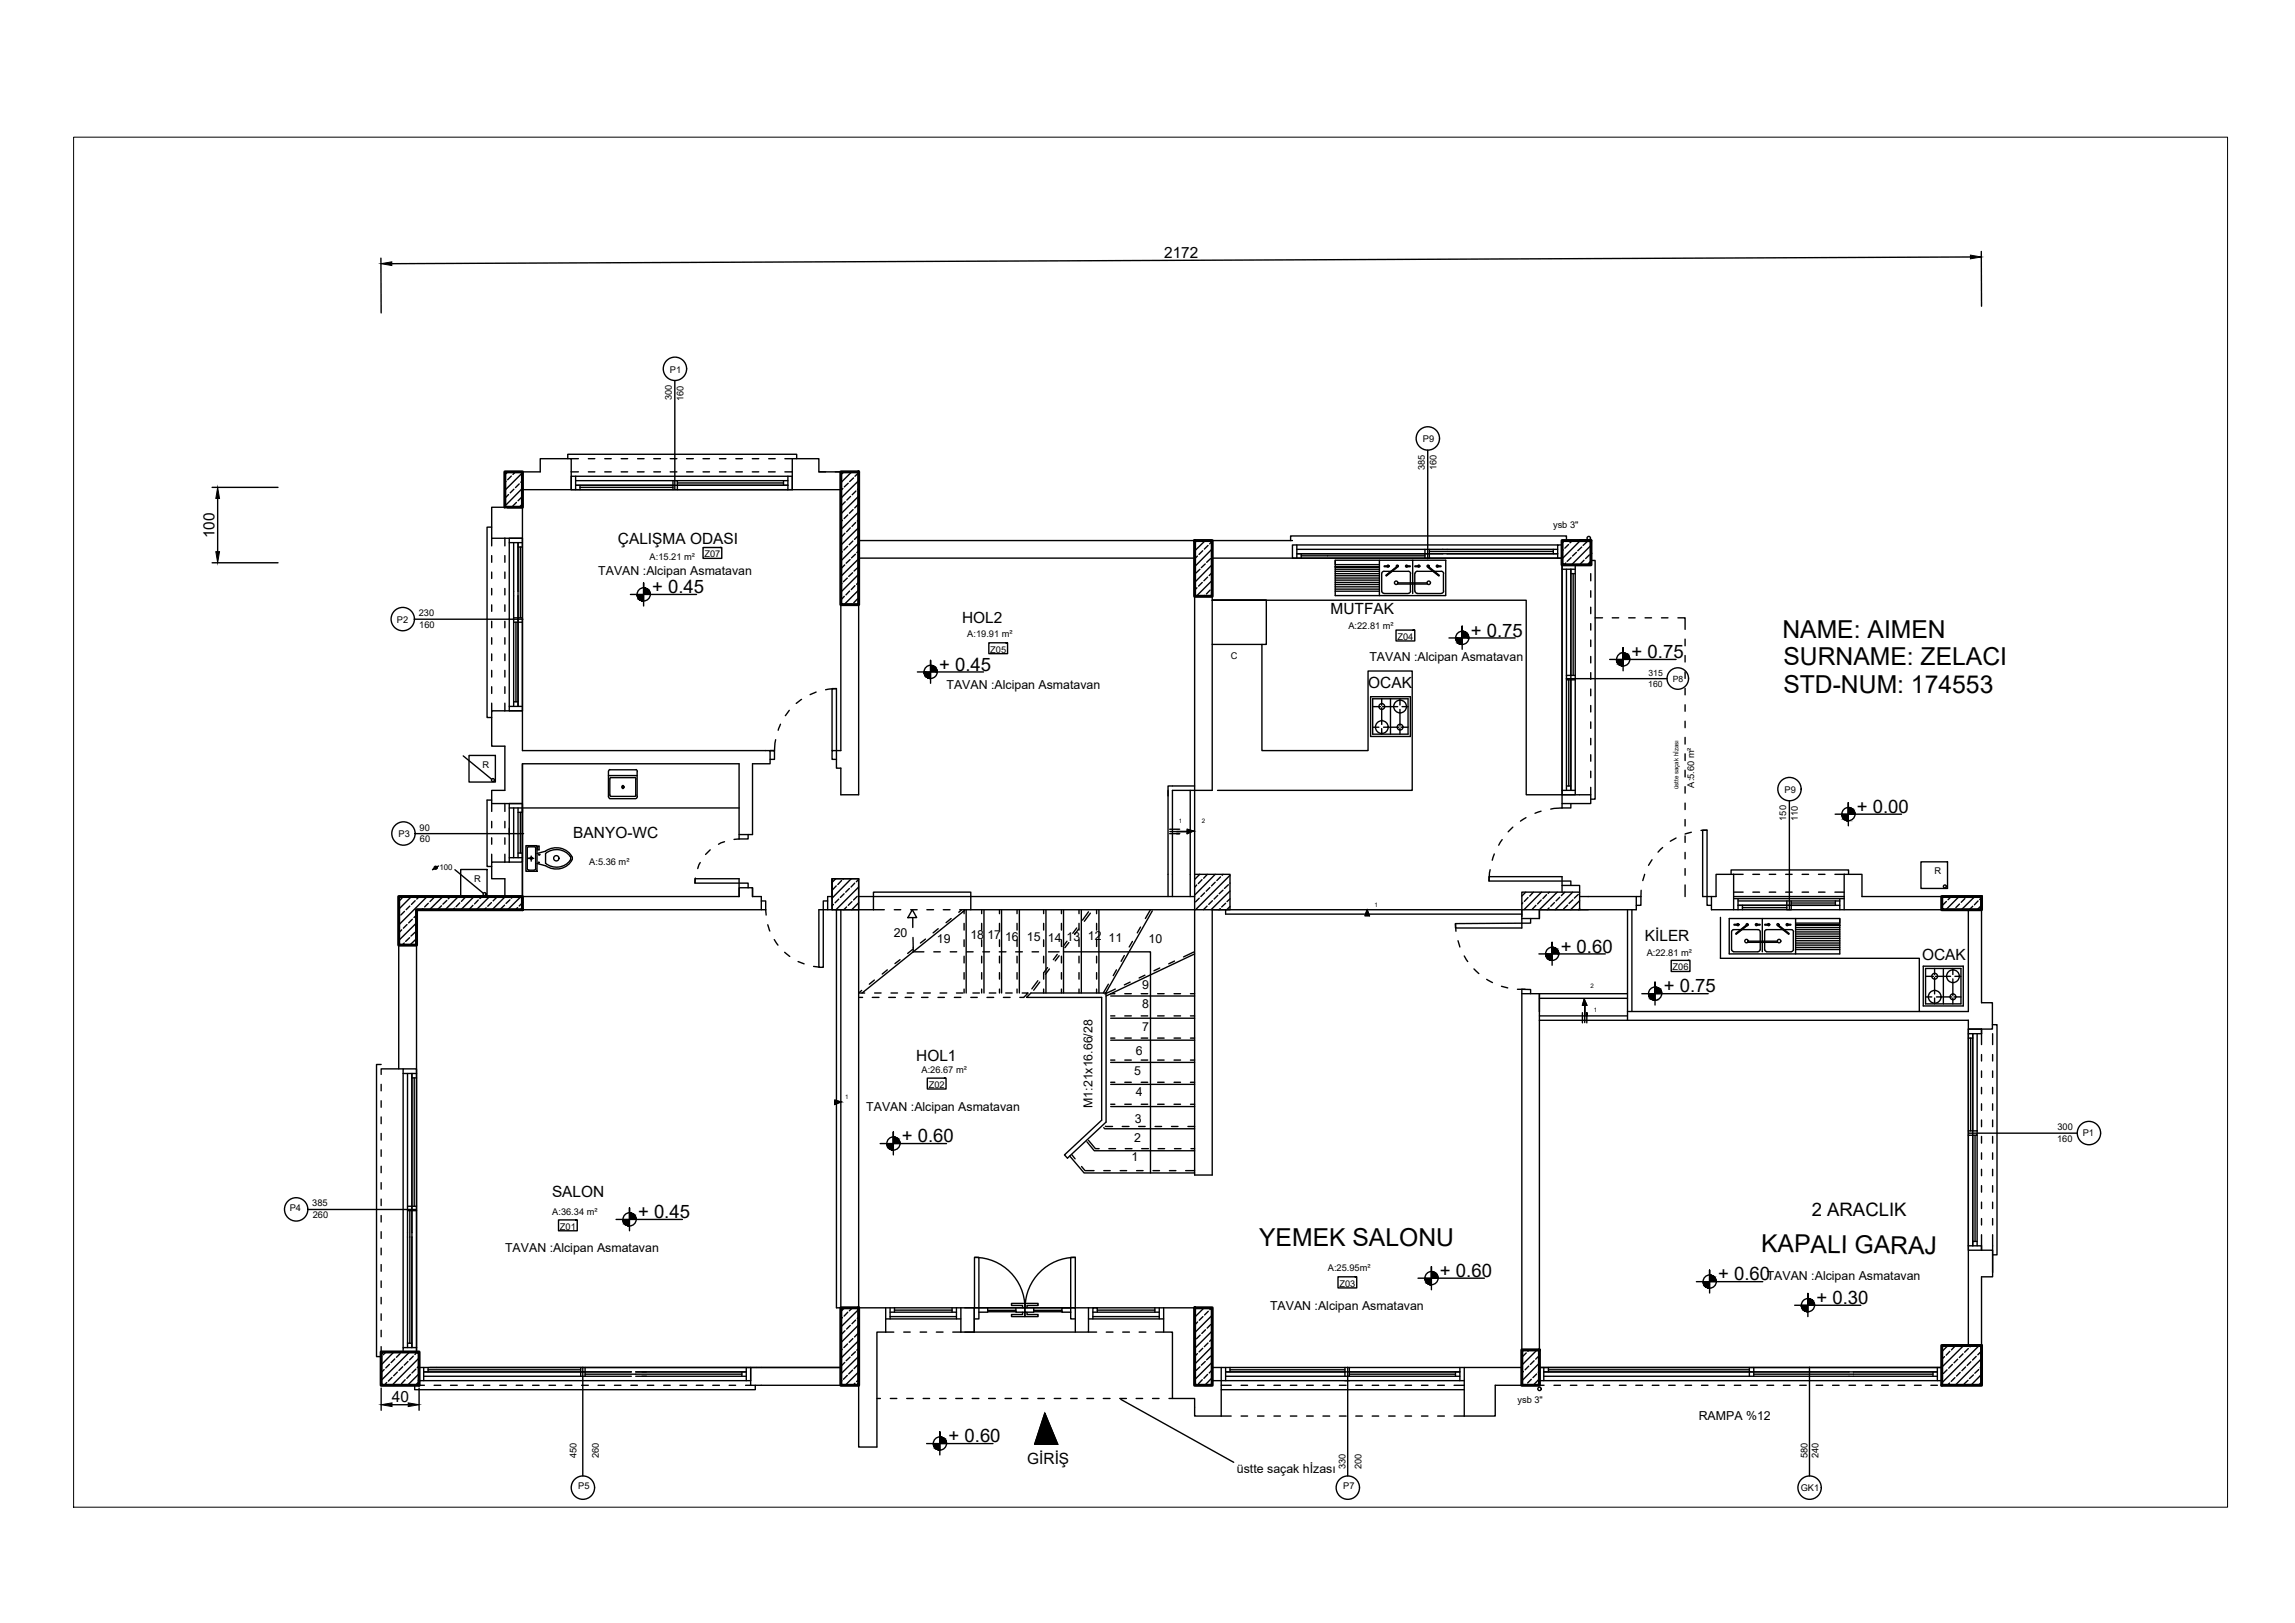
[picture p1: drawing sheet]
<svg xmlns="http://www.w3.org/2000/svg" width="420mm" height="297mm" viewBox="0 0 420 297" stroke-linecap="round" stroke-linejoin="round" font-family="sans-serif">
<defs><g id="words">
<g font-size="4.5">
<text x="326.3" y="116.8">NAME: AIMEN</text>
<text x="326.5" y="121.7">SURNAME: ZELACI</text>
<text x="326.5" y="126.9">STD-NUM: 174553</text>
<text x="230.5" y="228">YEMEK SALONU</text>
<text x="322.4" y="229.2" transform="rotate(1 322.4 229.2)">KAPALI GARAJ</text>
</g>
<g font-size="3.4">
<text x="119.4" y="108.5">+ 0.45</text>
<text x="269.3" y="116.5">+ 0.75</text>
<text x="171.9" y="122.7">+ 0.45</text>
<text x="298.7" y="120.4">+ 0.75</text>
<text x="340" y="148.8">+ 0.00</text>
<text x="285.7" y="174.3">+ 0.60</text>
<text x="304.6" y="181.6">+ 0.75</text>
<text x="165.1" y="209">+ 0.60</text>
<text x="116.8" y="222.9">+ 0.45</text>
<text x="331.7" y="222.5">2 ARACLIK</text>
<text x="263.6" y="233.7">+ 0.60</text>
<text x="314.6" y="234.3">+ 0.60</text>
<text x="332.5" y="238.6">+ 0.30</text>
<text x="173.7" y="263.9">+ 0.60</text>
</g>
<g font-size="2.8">
<text x="213.1" y="47.2">2172</text>
<text x="39.3" y="98.6" transform="rotate(-90 39.3 98.6)">100</text>
<text x="113.1" y="99.5">ÇALIŞMA ODASI</text>
<text x="243.6" y="112.4">MUTFAK</text>
<text x="176.1" y="114.1">HOL2</text>
<text x="250.5" y="125.9">OCAK</text>
<text x="105" y="153.3">BANYO-WC</text>
<text x="301.1" y="172.3">KİLER</text>
<text x="351.9" y="175.8">OCAK</text>
<text x="167.7" y="194.1">HOL1</text>
<text x="101.1" y="219.1">SALON</text>
<text x="71.7" y="256.6">40</text>
<text x="188.1" y="268">GİRİŞ</text>
</g>
<g font-size="2.3">
<text x="109.5" y="105.3">TAVAN :Alcipan Asmatavan</text>
<text x="250.7" y="120.9">TAVAN :Alcipan Asmatavan</text>
<text x="173.3" y="126.1">TAVAN :Alcipan Asmatavan</text>
<text x="163.6" y="171.4">20</text>
<text x="171.5" y="172.5">19</text>
<text x="177.6" y="171.8">18</text>
<text x="180.8" y="171.9">17</text>
<text x="184" y="172.2">16</text>
<text x="188" y="172.2">15</text>
<text x="191.8" y="172.3">14</text>
<text x="195.3" y="172.2">13</text>
<text x="199.2" y="172.1">12</text>
<text x="203" y="172.4">11</text>
<text x="210.3" y="172.6">10</text>
<text x="209.1" y="184.5">8</text>
<text x="209.1" y="181.1">9</text>
<text x="209.1" y="188.7">7</text>
<text x="207.7" y="196.7">5</text>
<text x="207.9" y="193">6</text>
<text x="158.6" y="203.4">TAVAN :Alcipan Asmatavan</text>
<text x="200" y="202.8" transform="rotate(-90 200 202.8)">M1:21x16.66/28</text>
<text x="207.9" y="200.6">4</text>
<text x="207.7" y="209">2</text>
<text x="207.8" y="205.6">3</text>
<text x="207.2" y="212.5">1</text>
<text x="92.5" y="229.2">TAVAN :Alcipan Asmatavan</text>
<text x="232.5" y="239.8">TAVAN :Alcipan Asmatavan</text>
<text x="323.4" y="234.3">TAVAN :Alcipan Asmatavan</text>
<text x="311" y="259.9">RAMPA %12</text>
<text x="226.5" y="269.6">üstte saçak hİzası</text>
</g>
<g font-size="1.7">
<text x="122.7" y="68.3">P1</text>
<text x="123" y="73.3" transform="rotate(-90 123 73.3)">300</text>
<text x="125.2" y="73.4" transform="rotate(-90 125.2 73.4)">160</text>
<text x="260.5" y="80.9">P9</text>
<text x="260.8" y="86" transform="rotate(-90 260.8 86)">385</text>
<text x="263" y="86.1" transform="rotate(-90 263 86.1)">160</text>
<text x="129" y="102">Z07</text>
<text x="284.3" y="96.6">ysb 3&quot;</text>
<text x="118.9" y="102.5">A:15.21 m²</text>
<text x="72.7" y="114">P2</text>
<text x="76.7" y="112.7">230</text>
<text x="76.8" y="114.9">160</text>
<text x="177.1" y="116.5">A:19.91 m²</text>
<text x="181.3" y="119.4">Z05</text>
<text x="246.9" y="115.1">A:22.81 m²</text>
<text x="255.8" y="117.1">Z04</text>
<text x="225.3" y="120.7">C</text>
<text x="88.3" y="140.5">R</text>
<text x="310.1" y="144.1" transform="rotate(-90 310.1 144.1)">A:5.60 m²</text>
<text x="326.7" y="145.1">P9</text>
<text x="73" y="153.1">P3</text>
<text x="76.8" y="152">90</text>
<text x="76.9" y="154.2">60</text>
<text x="327" y="150.2" transform="rotate(-90 327 150.2)">150</text>
<text x="329.2" y="150.2" transform="rotate(-90 329.2 150.2)">110</text>
<text x="86.8" y="161.4">R</text>
<text x="107.9" y="158.3">A:5.36 m²</text>
<text x="354.1" y="160">R</text>
<text x="301.5" y="174.9">A:22.81 m²</text>
<text x="306.2" y="177.5">Z06</text>
<text x="168.7" y="196.3">A:26.67 m²</text>
<text x="170" y="199.1">Z02</text>
<text x="376.6" y="209">160</text>
<text x="376.7" y="206.8">300</text>
<text x="381.3" y="208">P1</text>
<text x="53.1" y="221.6">P4</text>
<text x="57.2" y="220.8">385</text>
<text x="57.2" y="223">260</text>
<text x="101.1" y="222.4">A:36.34 m²</text>
<text x="102.5" y="225">Z01</text>
<text x="243.1" y="232.6">A:25.95m²</text>
<text x="245.2" y="235.5">Z03</text>
<text x="277.8" y="256.8">ysb 3&quot;</text>
<text x="105.6" y="266.9" transform="rotate(-90 105.6 266.9)">450</text>
<text x="109.7" y="266.9" transform="rotate(-90 109.7 266.9)">260</text>
<text x="246.4" y="268.9" transform="rotate(-90 246.4 268.9)">330</text>
<text x="249.2" y="268.9" transform="rotate(-90 249.2 268.9)">200</text>
<text x="330.9" y="266.9" transform="rotate(-90 330.9 266.9)">580</text>
<text x="332.9" y="266.9" transform="rotate(-90 332.9 266.9)">240</text>
<text x="105.8" y="272.5">P5</text>
<text x="245.9" y="272.5">P7</text>
<text x="329.7" y="272.8">GK1</text>
</g>
<g font-size="1.6">
<text x="301.8" y="125.7">160</text>
<text x="301.8" y="123.7">315</text>
<text x="306.3" y="124.8">P8</text>
</g>
<text font-size="1.5" x="80.4" y="159.3">100</text>
<g font-size="1.1">
<text x="307.3" y="144.5" transform="rotate(-90 307.3 144.5)">üstte saçak hİzası</text>
<text x="215.8" y="150.6">1</text>
<text x="220" y="150.6">2</text>
<text x="251.6" y="166.1">1</text>
<text x="291.2" y="180.8">2</text>
<text x="291.8" y="185.3">1</text>
<text x="154.7" y="201.1">1</text>
</g>
</g></defs>
<!-- layer: corners blocks -->
<g fill="none" stroke="#000" stroke-width=".25">
<path d="M90 96.5h-.8v34.8h.8M92.4 92.8v-6.4h3.2v51h45.4v2.4h-3.2v12.9h-2.5M92.4 98.5h-2.4v1.4M92.4 98.5v1.4M92.4 98.5h3.2M92.6 88.1l-.2 .2M92.9 86.4l-.5 .5M93.1 90.5l-.7 .7M93.6 87.1l-.7 .7M94.1 89.5l-.7 .7M94.4 86.4l-.5 .4M94.5 91.9l-.6 .7"/>
<path d="M95.1 88.6l-.7 .6M95.5 91l-.7 .7M95.6 92.8h-5.6v5.7M95.6 86.4h3.3v-2.5h5.7v2.5M95.6 86.5l-3.2 3.2M95.6 89.4l-3.2 3.2M95.6 92.2l-.5 .6M95.6 88l-.3 .3M95.6 89.6h58.3M103.9 83.9v-.8h42v.8M104.6 86.4h1.3M104.6 86.4v3.2"/>
<path d="M104.6 83.9h1.3M107.7 86.4h1.2M107.7 83.9h1.2M110.7 86.4h1.2M110.7 83.9h1.2M113.7 86.4h1.2M113.7 83.9h1.2M116.7 86.4h1.2M116.7 83.9h1.2M119.7 86.4h1.2M119.7 83.9h1.2M122.7 86.4h1.2"/>
<path d="M122.7 83.9h1.2M125.7 86.4h1.2M125.7 83.9h1.2M128.7 86.4h1.2M128.7 83.9h1.2M131.7 86.4h1.2M131.7 83.9h1.2M134.7 86.4h1.2M134.7 83.9h1.2M137.7 86.4h1.2M137.7 83.9h1.2M140.7 86.4h1.2"/>
<path d="M140.7 83.9h1.2M143.7 86.4h1.3M143.7 83.9h1.3M145 83.9h4.9v2.5h4v51h-1.6v1.6h.8M145 83.9v5.7M149.9 86.4h1.2M152.9 86.4h4.3v59.1h-3.3v-4.9h-.8v-14.6h-.8v11.4M154.2 95.2l-.3 .3M154.3 89.4l-.4 .3M154.5 86.4l-.4 .3M154.7 97.6l-.7 .7M154.7 91.8l-.6 .7"/>
<path d="M155.2 100l-.7 .7M155.2 94.2l-.7 .7M155.3 88.4l-.7 .7M155.7 96.6l-.7 .7M155.7 90.8l-.7 .7M155.9 86.4l-2 1.9M156.1 99l-.6 .7M156.2 93.3l-.7 .6M156.3 87.5l-.8 .6M156.6 95.6l-.6 .8M156.7 89.9l-.7 .7M157.1 98l-.7 .7"/>
<path d="M157.2 92.3l-.7 .7M157.2 88l-3.3 3.2M157.2 90.8l-3.3 3.3M157.2 93.7l-3.3 3.2M157.2 96.6l-3.3 3.2M157.2 99.4l-3.3 3.3M157.2 86.5l-.7 .7M157.2 89.4l-.2 .2M157.2 95.1l-.3 .3M218.7 98.9v45.8h-4.1v19.4M218.8 99.4h-.1M219.2 98.9l-.2 .2"/>
<path d="M220.7 98.9l-2 1.9M221.2 99.8l-.7 .7M221.9 98.9v45.8h-3.2v15.3M221.9 99.1l-.4 .4M236.3 98.9v-.8h50.5v.8M286 98.9v49M286.4 98.9l-.4 .5M287.2 99.7l-.7 .6M287.9 98.9l-.5 .5M289.2 98.9h.1M289.3 98.9l-3.3 3.4M290.5 99.1l-.7 .7"/>
<path d="M291.3 98.9v4.5h-5.3M291.3 99.8l-3.6 3.6M90 101.7v1.2M90 104.7v1.2M90 107.7v1.2M90 110.7v1.2M90 113.7v1.2M90 116.7v1.2M90 119.7v1.2M92.4 101.7v1.2M92.4 104.7v1.2M92.4 107.7v1.2"/>
<path d="M92.4 110.7v1.2M92.4 113.7v1.2M92.4 116.7v1.2M92.4 119.7v1.2M95.3 108.2v4.9M153.9 110.7h3.3M154.1 106.8l-.2 .1M154.2 101l-.3 .2M154.6 109.1l-.7 .7M154.7 103.4l-.7 .7M155.1 105.8l-.7 .7M155.5 108.2l-.6 .7"/>
<path d="M155.6 102.4l-.7 .7M156 110.6v.1M156.1 104.8l-.7 .7M156.5 107.2l-.7 .7M156.6 101.4l-.7 .7M157 109.6l-.7 .7M157.1 103.8l-.7 .7M157.2 102.3l-3.3 3.2M157.2 105.1l-3.3 3.3M157.2 108l-2.7 2.7M157.2 100.8l-.3 .3M157.2 106.6l-.4 .3"/>
<path d="M219.1 107.6l-.4 .4M219.2 101.8l-.5 .5M219.7 104.2l-.7 .7M220.1 106.6l-.7 .7M220.2 100.8l-.7 .7M220.6 109l-.2 .1M220.7 103.2l-.8 .7M221.1 105.6l-.7 .7M221.5 108l-.6 .7M221.6 102.2l-.7 .7M221.9 117.9h9.1v19.5h19.5v-14.6h8v21.9h-35.6M221.9 100.5l-3.2 3.2"/>
<path d="M221.9 103.3l-3.2 3.3M221.9 106.2l-2.9 2.9M221.9 109.1h-.1M221.9 101.9h.1M221.9 104.8l-.5 .5M221.9 107.6l-.1 .1M231 117.9h.8v-8h-9.9h57.5v35.6h11.8v1.6h-5.2M238.2 101.3v.9M238.2 101.7h4.8M261.7 100.9h3.2M286.2 100.6l-.2 .2M286.7 103l-.4 .4"/>
<path d="M287.6 102.1l-.7 .6M288.6 101.1l-.7 .7M289.6 100.1l-.7 .7M290 102.5l-.7 .7M291 101.6l-.7 .6M291.2 105v1.3M291.2 108.1v1.2M291.2 111.1v1.2M291.2 114.1v1.2M291.2 117.1v1.2M291.3 101.3h.1M291.3 102.6h.7v43.7h-.8"/>
<path d="M291.3 102.7l-.7 .7M292 113.1h1.4M295.2 113.1h1.1M298.2 113.1h1.2M301.2 113.1h1.2M304.2 113.1h1.2M307.2 113.1h1.3v2.1M308.5 117v1.2M308.5 120v1.2M90 122.7v1.2M90 125.7v1.2M90 128.7v1.4"/>
<path d="M92.4 130.1h-2.4v6.5h2.4v8.1h-2.4v2.4M92.4 122.7v1.2M92.4 125.7v1.2M92.4 128.7v1.4M92.4 130.1h3.2M95.6 139.8v24.3v-24.3h39.7v13.7M142 135.4l-.2 2h-.8h.8v1.6h-.8M142.9 132.5l-.4 1.1M144.5 130l-.7 1M146.7 128l-.9 .7M149.4 126.7l-1.1 .4M153.1 126l-2 .2"/>
<path d="M291.2 120.1v1.2M291.2 123.1v1.2M291.2 126.1v1.2M291.2 129.1v1.2M291.2 132.1v1.2M291.2 135.1v1.2M291.2 138.1v1.2M308.5 123v1.2M308.5 126v1.2M308.5 129v1.2M308.5 132v1.2M308.5 135v1.2"/>
<path d="M308.5 138v1.2M90 146.4h-.8v12.2h.8M90 147.1h5.6M90 147.1v1.4M90 150.3v1.2M90 153.3v1.2M90 156.3v1.5M92.4 157.8h-2.4v3h2.4v3.3M92.4 147.1v1.4M92.4 150.3v1.2M92.4 153.3v1.2M92.4 156.3v1.5"/>
<path d="M92.4 157.8h.8M93.2 151.6v1.2M96.3 154.8h2v4.7h-2zM96.5 159l.3 .2M96.8 159.3h1M97.2 157.1h-.5h1M97.3 156.7v.9M97.8 155h-1.1l-.2 .1v3.9M97.8 155l.3 .2M98.1 155.2v3.8M98.1 159l-.3 .2M98.3 155.3h.1v-.4h.3v.6h-.4"/>
<path d="M98.3 158l1.6 .5M98.6 156.4h.2M98.7 157.9h.1M98.7 157.8v.1M98.7 156.4h.1M98.7 156.3v.2M99.9 155.8l-1.6 .4M99.9 155.7a3.3 3.3 0 0 1 4.8 1.2M104.4 156.7a3.1 3.1 0 0 0-4.5-.5v1.8M104.4 157.5a3.1 3.1 0 0 1-4.5 .5M104.4 156.7v.8M104.7 157.3a3.3 3.3 0 0 1-4.8 1.2"/>
<path d="M104.8 156.8v.5M111.4 145.7l.3 .4M111.4 141.3v4.5M111.4 141.9h5.2M111.6 146.2h4.8M111.6 140.9h4.8M111.7 140.8l-.3 .4M111.8 142.3h4.4M111.8 145.8h4.4M111.8 142.3l-.2 .3v2.9l.2 .3M113.9 143.8h.1l.2 .2-.2 .3-.2-.3zM114 143.9l.1 .1-.1 .2z"/>
<path d="M116.2 142.3l.2 .3M116.4 142.6v2.9M116.4 140.8l.3 .4M116.4 145.5l-.2 .3M116.6 141.3v4.5M116.7 145.7l-.3 .4M128.2 157.9l-.5 1.1M130 155.5l-.8 .9M132.6 154.1l-1.1 .4M135.3 147.9h-39.7v.8h-.8M135.3 153.5l-.9 .1M137 152.7v.8h-1.7"/>
<path d="M213.8 144.7v19.4M217.9 144.7v19.4M218.7 143.8h-4.9v1.9M272.8 159.2l-.2 2M273.6 156.3l-.4 1.1M275 153.7l-.6 1M277 151.4l-.9 .8M279.4 149.6l-1 .7M282.1 148.5l-1.1 .3M286 147.9l-2.1 .2M287.6 147.1v.8h-1.6M291.2 141.1v1.2"/>
<path d="M291.2 144.1v1.4M302.4 157.4l-.6 1M304.4 155.1l-.9 .9M306.8 153.4l-1 .6M308.5 141v1.2M308.5 144v1.2M308.5 147v1.2M308.5 150v1.2M308.5 153v1.2M308.5 156v1.2M308.5 159v1.2M309.6 152.3l-1.1 .4"/>
<path d="M312.5 151.9l-1.1 .1M73 164.1h22.6v2.4h-19.3M73.1 167.8l-.1 .1M73.5 170.2l-.5 .5M73.6 164.4l-.6 .6M73.9 164.1h.1M74 172.6l-.4 .4M74.1 166.8l-.7 .7M74.5 169.2l-.7 .7M75 171.6l-.7 .7M75 165.8l-.6 .7M75.3 164.1l-2.3 2.3"/>
<path d="M75.5 168.2l-.7 .7M76 170.6l-.8 .7M76 164.8l-.7 .7M76.2 170.3h.1M76.3 168.9l-3.3 3.2M76.3 171.8l-1.3 1.2M76.3 167.5l-.5 .4M76.8 164.1l-.5 .4M77.4 166.3l-.2 .2M78.2 164.1l-5.2 5.2M78.4 165.3l-.7 .7M79.4 164.3l-.7 .7"/>
<path d="M80.8 165.8l-.7 .7M81.1 164.1l-2.5 2.4M81.8 164.8l-.7 .7M82.5 164.1l-.4 .4M83.2 166.2l-.3 .3M83.9 164.1l-2.4 2.4M84.2 165.2l-.7 .7M85.1 164.3l-.6 .7M86.6 165.7l-.7 .7M86.8 164.1l-2.4 2.4M87.6 164.7l-.7 .7M88.2 164.1l-.3 .4"/>
<path d="M89 166.2l-.3 .3M89.6 164.1l-2.4 2.4M90 165.2l-.7 .7M90.9 164.2l-.6 .7M92.4 165.7l-.7 .6M92.5 164.1l-2.4 2.4M93.4 164.7l-.8 .7M94 164.1l-.4 .3M94.8 166.1l-.4 .4M95.4 164.1l-2.5 2.4M95.6 165.2l-.5 .6M127.3 160.7l-.1 .9"/>
<path d="M137 162.5v-.9h-9.8v-.8h8.1v3.3M137.8 162.5v1.6M140.2 166.5l.1 1M140.6 169.2l.3 1.2M141.7 172l.7 1M143.7 174.3l.9 .7M146.1 176l1.1 .4M148.9 176.9l1 .1M152.3 164.1v-3.3h4.9v5.7M152.3 160.8v5.7M152.6 165.5l-.3 .3M153 160.8l-.7 .7"/>
<path d="M153.1 162.1l-.7 .8M153.6 164.5l-.7 .7M154.1 161.2l-.7 .7M154.4 160.8v.1M154.5 163.6l-.6 .7M155 166l-.5 .5M155.5 162.6l-.7 .7M155.8 160.8l-3.5 3.6M156 165l-.7 .7M156.5 161.6l-.7 .7M156.9 164l-.6 .7M157.2 161l-.4 .4"/>
<path d="M157.2 165.2l-1.3 1.3M157.2 162.3l-4.2 4.2M218.7 160h6.5v6.5h-6.5zM219.1 162l-.4 .4M219.6 164.4l-.7 .7M219.6 160l-.9 1M220.1 161l-.7 .7M220.5 163.4l-.6 .7M221 165.8l-.7 .7M221 160l-.6 .7M221.5 162.4l-.7 .7M222 164.8l-.7 .7"/>
<path d="M222.5 160l-3.8 3.8M222.5 161.5l-.7 .6M222.9 163.9l-.6 .6M223.4 166.3l-.2 .2M223.4 160.5l-.6 .7M223.9 160l-.2 .2M223.9 162.9l-.7 .7M224.4 165.3l-.7 .7M224.4 166.5v.8M224.9 161.9l-.7 .7M225.1 161.6h.1M225.2 160.2l-6.3 6.3"/>
<path d="M225.2 163.1l-3.5 3.4M225.2 165.9l-.6 .6M225.2 164.5l-.6 .5M266.5 169v1.4M266.9 172.2l.4 1.1M268.1 175l.6 1M269.8 177.3l.9 .9M272.2 179.2l1 .6M278.6 169v.8M278.6 166.5h12.2M278.8 165.2l-.2 .2M279.3 163.3l-.7 .7"/>
<path d="M279.8 164.3l-.7 .7M280.7 163.3l-.7 .7M281.2 165.7l-.7 .7M282.2 164.7l-.7 .7M282.2 163.3l-3.2 3.2M283.1 163.7l-.6 .8M283.6 166.2l-.3 .3M283.6 163.3l-.2 .2M284.6 165.2l-.7 .7M285.1 163.3l-3.3 3.2M285.6 164.2l-.7 .7M286 162.1h3.2v1.2"/>
<path d="M286.5 163.3l-.7 .6M287 165.7l-.7 .6M287.6 162.1v-.9h-15v-.8h13.4v2.9M287.9 163.3l-3.2 3.2M288 164.7l-.8 .7M288.9 163.7l-.7 .7M289.2 166.5v-3.2h-10.6v4.4M289.2 164.1h1.6M289.2 164.8l-1.7 1.7M289.2 166.3l-.2 .2M300.5 162.9l-.1 1.2M301.1 160l-.3 1.2"/>
<path d="M308.5 162v2.1M317.4 160h1.7M317.4 163.3h1.7M320.9 160h1.2M320.9 163.3h1.2M323.9 160h1.2M323.9 163.3h1.2M326.9 160h1.2M326.9 163.3h1.2M329.9 160h1.2M329.9 163.3h1.2M332.9 160h1.2"/>
<path d="M332.9 163.3h1.2M335.9 160h1.7M335.9 163.3h1.7M355.8 164.1l-.3 .3M356.3 165l-.6 .7M357.2 164.1l-.6 .6M357.8 166.4l-.1 .1M358.7 164.1l-2.5 2.4M358.7 165.4l-.6 .7M359.7 164.5l-.7 .6M360.1 164.1l-.1 .1M361.2 165.9l-.7 .6"/>
<path d="M361.5 164.1l-2.4 2.4M362.1 164.9l-.6 .7M362.8 164.1h-7.3v2.4h7.3M362.8 165.7l-.8 .8M362.8 164.3l-.4 .3M274.9 180.5l1.1 .3M277.8 181.1h1.4M154.6 239.4l-.7 .6M156.1 239.4l-.6 .5M157.2 239.6l-3.3 3.3M218.8 239.5l-.1 .1M220.4 239.4l-1.7 1.7"/>
<path d="M221.2 240l-.7 .7M221.8 239.4l-.3 .3M69.9 248.2l-.1 .2M70.3 250.7l-.5 .5M70.7 247.4l-.5 .5M70.8 253l-.5 .5M71.3 249.7l-.7 .7M71.8 252.1l-.7 .7M72.1 247.4l-2.3 2.4M72.3 248.7l-.7 .7M72.7 251.1l-.6 .7M73.2 253.5h.1"/>
<path d="M73.3 247.7l-.7 .7M73.7 250.1l-.7 .7M74.2 252.5l-.7 .7M74.7 249.2l-.7 .7M75 247.4l-5.2 5.2M75.2 251.5l-.7 .8M75.7 248.2l-.7 .7M76.1 250.6l-.7 .7M76.4 247.4l-.4 .5M76.6 253l-.6 .5M76.7 248.5l-4.9 5M76.7 251.4l-2.1 2.1"/>
<path d="M76.7 250l-.3 .3M154.1 252.7l-.2 .2M154.2 246.9l-.3 .3M154.2 241.1l-.3 .3M154.7 249.3l-.7 .7M154.7 243.5l-.7 .7M155.1 251.7l-.7 .7M155.2 246l-.7 .6M155.2 240.2l-.7 .7M155.6 248.4l-.7 .6M155.7 242.6l-.7 .6M156.1 250.7l-.7 .8"/>
<path d="M156.1 245l-.6 .7M156.5 253.2l-.3 .3M156.6 247.4l-.7 .7M156.6 241.6l-.6 .7M157.1 249.8l-.7 .7M157.1 244l-.7 .7M157.2 242.5l-3.3 3.2M157.2 245.4l-3.3 3.2M157.2 248.2l-3.3 3.3M157.2 251.1l-2.5 2.4M157.2 241l-.3 .3M157.2 246.8l-.3 .3"/>
<path d="M157.2 252.5l-.4 .4M218.8 245.3l-.1 .1M219.1 253.5h.1M219.2 247.7l-.5 .5M219.3 241.9l-.6 .6M219.7 250.1l-.7 .7M219.7 244.3l-.7 .7M220.1 252.5l-.7 .7M220.2 246.8l-.7 .6M220.2 241l-.6 .6M220.7 249.2l-.8 .7M220.7 243.4l-.7 .7"/>
<path d="M221.1 251.5l-.7 .8M221.2 245.8l-.7 .7M221.6 248.2l-.7 .7M221.7 242.4l-.7 .7M221.9 240.7l-3.2 3.2M221.9 243.6l-3.2 3.2M221.9 246.4l-3.2 3.3M221.9 249.3l-3.2 3.2M221.9 252.1l-1.3 1.4M221.9 245l-.4 .5M221.9 247.9h.1M221.9 250.7l-.5 .6"/>
<path d="M278.6 247.1h3.2M278.6 250.3v3.2M278.9 251l-.3 .3M279.4 253.4l-.2 .1M279.4 247.6l-.7 .7M279.9 250l-.7 .7M280 247.1l-.3 .2M280.3 252.4l-.6 .7M280.9 249l-.7 .7M281.3 251.5l-.7 .6M281.4 247.1l-2.8 2.8M281.8 249.5l-3.2 3.2"/>
<path d="M281.8 252.3l-1.1 1.2M281.8 248.1l-.7 .7M281.8 250.9l-.2 .3M356 248.3l-.5 .5M356.5 250.7l-.7 .7M356.6 246.3l-1.1 1.1M356.9 253.1l-.4 .4M357 247.3l-.7 .7M357.4 249.7l-.6 .7M357.9 252.1l-.7 .7M357.9 246.3l-.6 .8M358.4 248.8l-.7 .6"/>
<path d="M358.9 251.2l-.7 .6M359.4 247.8l-.7 .7M359.5 246.3l-4 3.9M359.8 250.2l-.6 .7M360.3 252.6l-.7 .7M360.4 246.8l-.7 .7M360.8 249.2l-.7 .7M360.9 246.3l-.2 .2M361.3 251.6l-.7 .7M361.8 248.2l-.7 .7M362.3 250.7l-.8 .6M362.3 246.3l-6.8 6.8"/>
<path d="M362.7 253l-.5 .5M362.8 248.7l-4.9 4.8M362.8 251.5l-2 2M362.8 247.3l-.7 .6M362.8 250.1l-.3 .3"/>
<circle cx="97.3" cy="157.1" r=".19"/>
<circle cx="101.8" cy="157.1" r=".49"/>
</g>
<!-- layer: walls -->
<g fill="none" stroke="#000" stroke-width=".25">
<path d="M94 99.3v8.9M94.8 99.3v8.9M105.4 88.8h17.8M105.4 88h17.8M106.2 89.2h17M124 88.8h20.2M124 88.4h19.4M124 88h20.2M144.2 87.2h-39.6v2.4h40.4v-2.4M157.2 98.9h79.4M285.2 99.7h-48.6v2.5h49.4v-2.5M286 98.9h3.2"/>
<path d="M94 109.1v20.2M94.5 113.9v14.5M94.8 109.1v20.2M95.3 100.1v8.1M157.2 102.2h61.5M221.9 102.2h64.1M237.4 101.3h26.7M237.4 100.5h26.7M243 101.7h17.9M264.9 101.3h20.3M264.9 100.9h19.5M264.9 100.5h20.3"/>
<path d="M286.8 104.2v19.4M287.6 104.2v19.4M288 105v18.6M93.2 129.3v-30.8h2.4v31.6h-2.4M286.8 124.4v20.3M287.2 124.4v19.4M287.6 124.4v20.3M93.2 157v-9.9h2.4v10.7h-2.4M94 147.9v9.1M94.8 147.9v9.1M95.3 148.7v7.4M286 144.7v-41.3h2.4v42.1h-2.4"/>
<path d="M73 164.1v31.5M73 173h3.3M79.9 164.1h55.4v-1.6h2.5v1.6h1.6v.8M139.4 166.5v-1.6h.8v1.6h-63.9v80.9M151.5 164.9h-.8v12.1h-.8v-10.5h7.3v83.8M152.3 164.1h-.8v2.4M153.1 166.5v72.9h.8M153.9 166.5v83.8h-77.2M177.7 166.5h41v48.6h3.2v-48.6h56.7v2.5M177.7 164.1h41M224.4 167.3h54.2M290.8 164.1h9.6"/>
<path d="M298 166.5v20.2M298.8 166.5v18.6M299.6 164.1v2.4h-17.8v1.6h-3.2M311.7 164.1h2.5M313.3 164.1v2.4h47.1v18.6h-62.4M315 167.9v7.5h36.4v9.7M317.4 164.5h20.2M317.4 164.1h20.2M318.2 165.7h18.6M318.2 164.9h18.6M319 166.1h8.1M327.9 165.3h8.1"/>
<path d="M340.9 164.1h19.5M362.8 164.1v19.4h2v4.8h-2M69.8 194.8h-.9v53.5h.9M69.8 198.5v1.1M73.8 195.6h-4v1M74.6 196.5v29.1M75.4 196.5v29.1M75.8 197.3v23.5M278.6 181.1v69.2h-56.7M278.6 181.9h19.4M281.8 181.9v71.6h.9M281.8 186.7h78.6v59.6"/>
<path d="M281.8 185.9h16.2M281.8 182.7h16.2M360.4 188.3h2.4M360.8 190v17M361.2 189.2v17.8M362 189.2v17.8M362.8 189.2v-.9h-2.4v40.5h2.4M362.8 188.3v2.9M362.8 193v1.2M362.8 196v1.2M362.8 199v1.2M364.8 187.5h.8v42.2h-.8"/>
<path d="M364.8 189.2v2M364.8 193v1.2M364.8 196v1.2M364.8 199v1.2M69.8 201.5v1.1M69.8 204.4v1.3M69.8 207.4v1.3M69.8 210.4v1.2M69.8 213.4v1.2M69.8 216.5v1.1M69.8 219.5v1.1M361.2 207.8v20.2"/>
<path d="M361.6 207.8v19.4M362 207.8v20.2M362.8 202v1.2M362.8 205v1.2M362.8 208v1.2M362.8 211v1.2M362.8 214v1.2M362.8 217v1.2M364.8 202v1.2M364.8 205v1.2M364.8 208v1.2M364.8 211v1.2"/>
<path d="M364.8 214v1.2M364.8 217v1.2M69.8 222.5v1.1M69.8 225.4v1.3M69.8 228.4v1.3M69.8 231.4v1.3M69.8 234.4v1.2M69.8 237.4v1.2M74.6 226.4v20.2M75 221.6v24.2M75.4 226.4v20.2M178.4 239.4v-9.3h.8v11.3h-.8"/>
<path d="M178.4 230.1a9.2 9.2 0 0 1 9.2 9.2M180.8 239.4v.8h-1.6M186 239.4v.8h1.6v-.8M187.6 239.4v.8h1.6v-.8M187.6 239.4v-.9h2.4v.4h-2v.5M187.6 238.5h-2.4v.4h2v.5M196 239.4v-9.3h.9v9.3M196.9 230.1a9.2 9.2 0 0 0-9.2 9.2M218.7 239.4h3.2v14.1h-3.2zM362.8 228.8h2v4.9h-2v19.8M362.8 220v1.2M362.8 223v1.2"/>
<path d="M362.8 226v2.8M364.8 220v1.2M364.8 223v1.2M364.8 226v6.9M69.8 240.5v1.1M69.8 243.5v1.1M69.8 246.5v.9M73.8 246.6v-51h2.5v51.8h-2.5M75.9 253.5v.8h62.4v-.8M76.7 252.7h59.9M76.7 253.5h1M77.6 251.1h38"/>
<path d="M77.6 251.9h38M78.4 250.7h27.9M79.5 253.5h1.2M82.5 253.5h1.2M85.5 253.5h1.2M88.5 253.5h1.2M91.5 253.5h1.2M94.5 253.5h1.2M97.5 253.5h1.2M100.5 253.5h1.2M103.5 253.5h1.2M106.5 253.5h1.2"/>
<path d="M107.1 251.5h28.7M109.5 253.5h1.2M112.5 253.5h1.2M115.5 253.5h1.2M116.4 251.1h20.2M116.4 251.9h20.2M118.5 253.5h1.2M121.5 253.5h1.2M124.5 253.5h1.2M127.5 253.5h1.2M130.5 253.5h1.2M133.5 253.5h1.2"/>
<path d="M137.4 250.3v3.2h-.9M139.4 253.5h17.8M187.2 240.2v.4h-2v.4h2.4v-.8v.8h2.4v-.4h-2v-.4M196 240.2h-1.6v-.8h1.6v2h.9M221.9 252.7h45.4M224.4 251.1h21.8M224.4 251.9h21.8M225.2 250.7h21M247 251.1h20.3M247 251.5h19.5M247 251.9h20.3M281.8 250.3h73.7v2.4h-73.7z"/>
<path d="M281.8 250.3h73.7M282.6 251.1h55.9M282.6 251.9h55.9M283.5 250.7h36.8M284.5 253.5h1.2M287.5 253.5h1.2M290.5 253.5h1.2M293.5 253.5h1.2M296.5 253.5h1.2M299.5 253.5h1.2M302.5 253.5h1.2M305.5 253.5h1.2"/>
<path d="M308.5 253.5h1.2M311.5 253.5h1.2M314.5 253.5h1.2M317.5 253.5h1.2M320.5 253.5h1.2M321.1 251.5h32.8M323.5 253.5h1.2M326.5 253.5h1.2M329.5 253.5h1.2M332.5 253.5h1.2M335.5 253.5h1.2M338.5 253.5h1.2"/>
<path d="M339.3 251.1h15.4M339.3 251.9h15.4M341.5 253.5h1.2M344.5 253.5h1.2M347.5 253.5h1.2M350.5 253.5h1.2M353.5 253.5h1.2M356.5 253.5h1.2M359.5 253.5h.9"/>
</g>
<!-- layer: sanitaryware -->
<g fill="none" stroke="#000" stroke-width=".25">
<path d="M244.4 102.5h20.3v6.5h-20.3zM244.4 102.5v.8h8.1M244.4 103.8h8.1M244.4 104.6h8.1M244.4 104.2h8.1M244.4 105h8.1M244.4 105.4h8.1M244.4 105.8h8.1M244.4 106.2h8.1M244.4 106.6h8.1M244.4 107h8.1M244.4 107.4h8.1"/>
<path d="M244.4 107.8h8.1M244.4 108.2h8.1M252.5 102.5v6.5M253 105v3.2v.2l.4 .2M253.3 108.6h4.5M253.3 104.6h4.5M253.4 104.6l-.4 .2v.2M253.4 103.6h.7M253.4 103.7h.7M255.7 103.7l-2 1.6M255.7 103.8l-1.9 1.6M255.8 103.8l-2 1.6"/>
<path d="M255.8 106.9h5.5M255.9 106.7h5.4M257.5 103.6h.7M257.5 103.7h.7M257.8 104.6l.4 .2v.2M258.2 105v3.2M258.2 108.2v.2l-.4 .2M258.6 102.5v6.1M259 105v3.2M259.1 108.2v.2l.4 .2M259.1 103.6h.6M259.1 103.7h.6"/>
<path d="M259.4 108.6h4.5M259.4 104.6h4.5M259.5 104.6l-.4 .2v.2M261.4 103.8l2 1.6M261.5 103.8l2 1.6M261.5 103.7l2 1.6M263.1 103.6h.7M263.1 103.7h.7M263.9 104.6h.2l.2 .4M264.3 105v3.2M264.3 108.2l-.1 .2-.3 .2M250.9 127.5h7.3v7.3h-7.3z"/>
<path d="M251.3 127.9h6.5v6.5h-6.5zM251.3 129.3h1.4M251.3 133.1h1.1M253 127.9v1.2M253 129.5v3.1M253 133.4v1M253.1 129.3h2.8M253.3 133.1h2.8M254.6 127.9v6.5M256.3 127.9v1.1M256.3 129.8v3.1M256.3 133.3v1.1"/>
<path d="M256.5 133.1h1.3M256.7 129.3h1.1M316.6 168.1h20.2v6.5h-20.2zM317 170.5l.1-.2 .3-.2h4.4l.3 .1 .2 .3M317 173.8l.1 .2 .3 .2M317 170.6v3.2M317.4 174.2h4.4M317.5 169.2h.6M317.5 169.3h.6M319.7 169.3l-1.9 1.6M319.8 169.3l-2 1.6M319.8 169.4l-1.9 1.6"/>
<path d="M319.9 172.5h5.5M320 172.3h5.4M321.5 169.2h.7M321.5 169.3h.7M322.3 173.8l-.1 .2-.3 .2M322.3 170.6v3.2M322.6 168.1v6.1M323.1 170.5v-.2l.3-.2h4.5l.4 .2 .1 .2M323.1 173.8v.2l.4 .2M323.1 170.6v3.2M323.1 169.2h.7M323.1 169.3h.7"/>
<path d="M323.4 174.2h4.5M325.5 169.4l2 1.6M325.5 169.3l2 1.6M325.6 169.3l1.9 1.6M327.2 169.2h.6M327.2 169.3h.6M328.3 170.6v3.2M328.4 173.8l-.1 .2-.4 .2M328.7 169.3h8.1M328.7 168.1v6.5M328.7 170.1h8.1M328.7 169.8h8.1"/>
<path d="M328.7 170.6h8.1M328.7 170.9h8.1M328.7 171.4h8.1M328.7 171.7h8.1M328.7 172.2h8.1M328.7 172.6h8.1M328.7 173h8.1M328.7 173.4h8.1M328.7 173.8h8.1M336.8 168.1v.9h-8.1M352.1 176.8h7.3v7.3h-7.3zM352.5 177.2h6.5v6.5h-6.5z"/>
<path d="M352.5 178.7h1.5M354.2 177.2v1.2M354.2 178.9v3M354.3 178.7h2.8M355.8 177.2v6.5M357.5 177.2v1.2M357.5 179.2v3M357.9 178.7h1.1M352.5 182.5h1.2M354.2 182.7v1M354.5 182.5h2.8M357.5 182.7v1"/>
<path d="M357.7 182.5h1.3"/>
<circle cx="254.1" cy="103.6" r=".19"/>
<circle cx="255.6" cy="106.7" r=".32"/>
<circle cx="255.8" cy="103.6" r=".19"/>
<circle cx="257.5" cy="103.6" r=".19"/>
<circle cx="259.8" cy="103.6" r=".19"/>
<circle cx="261.4" cy="103.6" r=".19"/>
<circle cx="261.6" cy="106.7" r=".32"/>
<circle cx="263.1" cy="103.6" r=".19"/>
<circle cx="253" cy="133.1" r="1.16"/>
<circle cx="253" cy="129.3" r=".53"/>
<circle cx="256.3" cy="129.3" r="1.16"/>
<circle cx="256.3" cy="133.1" r=".53"/>
<circle cx="318.2" cy="169.2" r=".19"/>
<circle cx="319.7" cy="172.2" r=".32"/>
<circle cx="319.9" cy="169.2" r=".19"/>
<circle cx="321.6" cy="169.2" r=".19"/>
<circle cx="323.8" cy="169.2" r=".19"/>
<circle cx="325.5" cy="169.2" r=".19"/>
<circle cx="325.7" cy="172.2" r=".32"/>
<circle cx="327.2" cy="169.2" r=".19"/>
<circle cx="354.2" cy="178.7" r=".53"/>
<circle cx="357.5" cy="178.7" r="1.16"/>
<circle cx="354.2" cy="182.4" r="1.16"/>
<circle cx="357.5" cy="182.4" r=".53"/>
</g>
<!-- layer: doors -->
<path d="M280.2 168.1v.9h-13.7v.8h12.1M300.4 164.1v1.6h-.8M311.7 164.1v-12.2h.8v13.8h.8M278.6 181.1h1.6v.8" fill="none" stroke="#000" stroke-width=".25"/>
<!-- layer: windows -->
<g fill="none" stroke="#000" stroke-width=".25">
<path d="M93.2 99.3h2.4M105.4 87.2v2.4M106.2 88.8v.8M123.2 89.6v-1.6h.8v1.6M123.2 88.8h.8M143.4 88v.8M145 87.2h-.8v2.4M237.4 99.7v2.5M286 99.7h-.8v2.5M94 113.1h1.6M94 113.9h1.6M94 108.2v.9"/>
<path d="M94.8 100.1h.8M94.8 108.2v.9M260.9 100.5v1.7M261.7 100.5v1.7M264.1 101.3h.8M264.1 100.5h.8M284.4 100.5v.8M286 104.2h2.4M287.6 105h.8M94 128.4h.8M95.6 129.3h-2.4v.8M287.6 123.6v.8"/>
<path d="M288.4 123.6h-1.6v.8h1.6M93.2 147.9h2.4M94.8 156.1h.8M95.6 157h-2.4v.8M286.8 143.8h.8M288.4 144.7h-2.4v.8M157.2 166.5h4.7M157.2 164.1h20.5M159.9 166.5v-3.2h17.8v3.2h-2M160.1 179.4l-1 .7M162.4 177.5l-.9 .8M163.7 166.5h1.2"/>
<path d="M164.8 175.6l-1 .8M166.2 167.9l.8-1.4 .8 1.4h-1.5M166.7 166.5h1.2M167.1 173.7l-.9 .8M167.1 167.9v1.9M167.1 171.6l.1 2.6h1.9M169.4 171.9l-.9 .7M169.7 166.5h1.2M171 174.2h1.1M171.8 170l-1 .7M172.7 166.5h1.2M174 174.2h1.1"/>
<path d="M174.1 168.1l-.9 .8M176.1 166.5l-.6 .5M176.5 166.5v.7M176.5 169v1.2M176.5 172v1.2M176.5 175v1.2M176.5 178v1.2M176.6 166.6l-18.8 15.1M176.9 166.5v15.2M177 174.2h1.2M179.7 166.5v.7M179.7 169v1.2"/>
<path d="M179.7 172v1.2M179.7 175v1.2M179.7 178v1.2M179.9 174.2h1.3M180.1 166.5v15.2M182.9 174.2h1.3M183 166.5v.7M183 169v1.2M183 172v1.2M183 175v1.2M183 178v1.2M183.4 166.5v15.2"/>
<path d="M185.9 174.2h1.3M186.2 166.5v.7M186.2 169v1.2M186.2 172v1.2M186.2 175v1.2M186.2 178v1.2M186.6 166.5v15.2M188.9 174.2h1.2M190 179.5l-1.1 1.5M190.3 179.7l-1.1 1.5M191.1 166.5v.7M191.1 169v1.2"/>
<path d="M191.1 172v1.2M191.1 175v1.2M191.1 178v1.2M191.5 166.5v15.2M191.8 177.1l-.7 1M192 174.2h1.9M192.1 177.3l-.7 1M193.6 174.7l-.8 .9M193.9 174.9l-.7 1M194.3 166.5v.7M194.3 169v1.2M194.3 172v1.2"/>
<path d="M194.3 175v1.2M194.3 178v1.2M194.7 174.2h15.9v40.5M194.7 166.5v15.2M195.3 172.3l-.7 .9M195.7 172.5l-.7 .9M197.1 169.8l-.7 1M197.5 170.1l-.8 .9M197.5 166.5v.7M197.5 169v1.2M197.5 172v1.2M197.5 175v1.2"/>
<path d="M197.5 178v1.2M198 166.5v15.2M199.3 166.9l-1.1 1.5M199.6 167.1l-1.1 1.5M200.8 166.5v.7M200.8 169v1.2M200.8 172v1.2M200.8 175v1.2M200.8 178v1.2M201.2 166.5v15.2M204.4 177.5l-.6 1.1M205.8 174.9l-.6 1"/>
<path d="M206.9 179.7l-1.1 .6M207.3 172.3l-.6 1M208.8 169.7l-.6 1M209.6 178.5l-1.1 .5M210.6 166.5l-.9 1.6M211 166.7l-8.7 15.2 1.9-.9M212.3 177.2l-1 .5M215 175.9l-1 .5M218.5 174.2l-1.8 .9M218.7 174.6l-16.2 7.7M314.2 164.1v-4.1h3.2v6.5M316.9 160v-.8h21.5v.8"/>
<path d="M318.2 164.5v2M318.2 165.7h.8v.8M327.1 164.9v1.6h.8v-1.6M336 164.9v.8M336.8 164.5v2M340.9 164.1v-4.1h-3.3v6.5M73.8 196.5h2.5M75.4 197.3h.9M157.2 182.5h.7M157.7 181.3l-.5 .4h1.1M159.7 182.5h1.2M160.1 181.7h1.2"/>
<path d="M162.7 182.5h1.2M163.1 181.7h1.2M165.7 182.5h1.2M166.1 181.7h1.2M168.7 182.5h1.2M169.1 181.7h1.2M171.7 182.5h1.2M172.1 181.7h1.2M174.7 182.5h1.2M175.1 181.7h1.2M176.5 181v.7M177.7 182.5h1.2"/>
<path d="M178.1 181.7h1.2M179.7 181v.7M180.7 182.5h1.2M181.1 181.7h1.2M183 181v.7M183.7 182.5h1.2M184.1 181.7h1.2M186.2 181v.7M187.1 181.7h1.1l-.8 .8h-.7M187.9 182.5l.8-.8h13.8v23.7l-7.1 6.6-.5-.6 6.8-6.4v-22.5zM191.1 181v.7M194.3 181v.7"/>
<path d="M197.5 181v.7M200.8 181v.7M202.9 180.1l-.9 1.6M203.3 198.5h15.4M203.3 198.1h.8M203.3 194.4h15.4M203.3 194h.8M203.3 190.4h15.4M203.3 190h.8M203.3 186.4h15.4M203.3 185.9h.8M203.3 182.3h15.4"/>
<path d="M203.3 181.9h.8M205.9 198.1h1.2M205.9 194h1.2M205.9 190h1.2M205.9 185.9h1.2M205.9 181.9h1.2M208.9 198.1h1.2M208.9 194h1.2M208.9 190h1.2M208.9 185.9h1.2M208.9 181.9h1.2M211.9 198.1h1.2"/>
<path d="M211.9 194h1.2M211.9 190h1.2M211.9 185.9h1.2M211.9 181.9h1.2M214.9 198.1h1.2M214.9 194h1.2M214.9 190h1.2M214.9 185.9h1.2M214.9 181.9h1.2M217.9 198.1h.8M217.9 194h.8M217.9 190h.8"/>
<path d="M217.9 185.9h.8M217.9 181.9h.8M360.4 190h.8M360.4 189.2h2.4M195.8 211.6l2.7 3.1h20.2M196.2 211.3l.6 .8M198 213.5l.6 .7h1.7M199 209l1.3 1.6h18.4M199.3 208.7l1.2 1.5h.7M202.1 206.4l.1 .2h16.5M202.1 214.2h1.2M202.4 206.1l1.3 .1"/>
<path d="M203 210.2h1.2M203.3 202.5h15.4M203.3 202.1h.8M205.1 214.2h1.2M205.5 206.2h1.2M205.9 202.1h1.2M206 210.2h1.2M208.1 214.2h1.2M208.5 206.2h1.1M208.9 202.1h1.2M209 210.2h1.2M211.1 214.2h1.2"/>
<path d="M211.5 206.2h1.2M211.9 202.1h1.2M212 210.2h1.2M214.1 214.2h1.2M214.5 206.2h1.2M214.9 202.1h1.2M215 210.2h1.2M217.1 214.2h1.6M217.5 206.2h1.2M217.9 202.1h.8M218 210.2h.7M360.4 207h1.6v.8h-1.6"/>
<path d="M361.2 207v.8M74.6 220.8h1.7M74.6 221.6h1.7M74.6 225.6v.8M75.4 225.6v.8M153.9 239.4h64.8M162.2 239.4v4.4M163 239.4v2M163.8 239.8h10.5M163.8 239.4v.8M174.3 239.4v.8M175.1 239.4v2"/>
<path d="M175.9 239.4v4.4M176.6 239.4h20.3v4.4h2.4v-4.4M178.4 239.4v4.4M180.8 239.8h5.2M189.2 239.8h5.2M200.9 239.8h10.5M211.4 239.4v.8M212.2 239.4v2M213 239.4v4.4M360.4 228h2.4v.8M361.2 227.2h.8M74.6 245.8h.8"/>
<path d="M76.3 246.6h-2.5v.8M77.6 250.3v2.4M78.4 250.3v.8M106.3 250.3v1.6M107.1 250.3v1.6M117.5 251.1h.8M117.5 251.9h.8M135.8 251.1v.8M136.6 250.3v2.4h.8M153.9 250.3v3.2h3.3v-3.2M160.5 255.9h.7M162.2 243.8h-1.7v21h-3.3v-11.3"/>
<path d="M162.2 241.4h13.7M162.2 243.8h1.4M163 240.2h12.1M163 241h12.1M163 255.9h1.2M165.5 243.8h1.1M166 255.9h1.2M168.5 243.8h1.1M169 255.9h1.2M171.4 243.8h1.2M172 255.9h1.2M174.4 243.8h22.5"/>
<path d="M175 255.9h1.2M178 255.9h1.2M180.8 240.1h5.2M181 255.9h1.2M184 255.9h1.2M187 255.9h1.2M189.2 240.1h5.2M190 255.9h1.2M193 255.9h1.2M196 255.9h1.2M199 255.9h1.2M199.3 241.4h13.7"/>
<path d="M199.3 243.8h1.5M200.1 240.2h12.1M200.1 241h12.1M200.9 240.2v-.8h-.8v2M202 255.9h1.2M202.5 243.8h1.3M205 255.9h1.2M205.5 243.8h1.3M208 255.9h1.2M208.5 243.8h1.3M211 255.9h1.2M211.6 243.8h3v12.1h4.1v3.3h4.9"/>
<path d="M214 255.9h.6M223.6 253.5h1.8M223.6 250.3v8.9M223.6 259.2h1.8M223.6 254.3h44.5M224.4 250.3v2.4M225.2 250.3v.8M227.2 253.5h1.2M227.2 259.2h1.2M230.2 253.5h1.2M230.2 259.2h1.2M233.2 253.5h1.2"/>
<path d="M233.2 259.2h1.2M236.2 253.5h1.2M236.2 259.2h1.2M239.2 253.5h1.2M239.2 259.2h1.2M242.2 253.5h1.2M242.2 259.2h1.2M245.2 253.5h1.2M245.2 259.2h1.2M246.2 250.3v1.6h.8v-1.6M246.2 252.7h.8M246.2 251.1h.8"/>
<path d="M248.2 253.5h1.2M248.2 259.2h1.2M251.2 253.5h1.2M251.2 259.2h1.2M254.2 253.5h1.2M254.2 259.2h1.2M257.2 253.5h1.2M257.2 259.2h1.2M260.2 253.5h1.2M260.2 259.2h1.2M263.2 253.5h1.2M263.2 259.2h1.2"/>
<path d="M266.2 253.5h1.9M266.2 259.2h1.9M266.5 251.1v.8M267.3 250.3v2.4h.8M268.1 250.3v8.9M281.8 253.5h-8.1v5.7h-5.6M282.6 250.3v2.4M283.5 250.3v.8M320.3 250.3v1.6M321.1 250.3v1.6M338.5 251.1h.8M338.5 251.9h.8"/>
<path d="M353.9 251.1v.8M354.7 250.3v2.4M360.4 253.5h2.4"/>
</g>
<!-- layer: text -->
<path d="M92.4 92.8v-6.4h3.2v6.4h-2.7M153.9 86.4h3.3v24.3h-3.3zM218.7 98.9h3.2v10.2h-3.2zM289.2 98.9h2.1h-5.3v4.5h5.3v-4.3M73 164.1h22.6v2.4h-19.3v6.5h-3.3zM355.5 164.1h7.3v2.4h-7.3zM153.9 239.4h3.3v14.1h-3.3zM218.7 239.4h3.2v14.1h-3.2zM69.8 247.4h6.9v6.1h-6.9zM278.6 247.1h3.2v6.4h-3.2zM355.5 246.3h7.3v7.2h-7.3z" fill="none" stroke="#000" stroke-width=".55"/>
<!-- layer: corners blocks -->
<path d="M218.7 109.1h3.2" fill="none" stroke="#000" stroke-width=".3"/>
<!-- layer: text -->
<g fill="none" stroke="#000" stroke-width=".25">
<path d="M69.7 47.2l.1 10.1M360.7 47l-289 1.3M362.7 46l.1 10M123.5 69.7v19.9M38.8 89.2h12.1M39.8 91.2v9.8M261.4 82.4v19.9M38.8 103h12.1M75.8 113.3h19.9M115.4 108.8h12.1M117.8 108.8v-2.1v4.2M131.8 100.2h.3v2h-3.4v-2h3.3"/>
<path d="M184.2 117.6h.3v2h-3.5v-2h3.3M258.7 115.3h.3v2h-3.4v-2h3.3M265.3 116.8h12.1M267.7 116.8v-2.2v4.2M84.8 138.3l5.2 4.3M85.9 138.3h4.8v4.8h-4.8zM168 123h12.1M170.4 123v-2.1v4.2M286.7 124.2h18.5M294.7 120.7h12.1M297.2 120.7v-2.2v4.3M76 152.6h19.9"/>
<path d="M80.3 158.5l-1.1 .7 .5-.4M83.3 159.2l5.2 4.3M84.3 159.1h4.9v4.9h-4.9zM214.1 152.6h1.9h-.6M214.1 151.8h1.9M214.2 152.2h3.2h-2M217.4 151.8l1.1 .3-1.1 .5zM327.6 146.6v19.9M336 149h12.1M338.4 149v-2.1v4.2M351.7 157.7h4.8v4.9h-4.8zM152.3 160.8h4.9v5.7h-4.9z"/>
<path d="M250.3 166.5l.4 1.1h-.8zM281.7 174.6h12.2M284.2 174.6v-2.1v4.2M309.1 175.8h.3v2h-3.4v-2h3.2M172.9 197.3h.3v2h-3.4v-2h3.2M289.7 185.3v1.9M290 182.9l.5 1.1h-.8zM290.1 185.9v-2v3.3M290.5 185.9v-.6v1.9M300.6 181.9h12.1M303 181.9v-2.2v4.2M152.8 201.3l1.1 .4-1.1 .4z"/>
<path d="M161.1 209.3h12.2M163.5 209.3v-2.1v4.2M360.4 207.4h19.9M56.3 221.4h19.9M105.4 223.3h.3v2h-3.5v-2h3.4M112.8 223.2h12.1M115.2 223.2v-2.1v4.2M248.1 233.7h.3v2h-3.4v-2h3.3M259.6 233.9h12.2M262.1 233.9v-2.1v4.3M310.6 234.6h12.1M313 234.6v-2.1v4.1"/>
<path d="M328.6 238.9h12.1M331 238.9v-2.2v4.3M69.8 254v4.1M71.8 257.1h2.9M76.7 254v4.1M106.7 250.2v19.9M137.4 253.5h2M191.3 258.6l2.3 5.7h-4.2zM205.2 256.1l20.7 11.5M246.7 250.2v19.9M331.3 250.2v19.9M169.6 264.2h12.2"/>
<path d="M172.1 264.2v-2.2v4.3"/>
<circle cx="123.6" cy="67.5" r="2.14"/>
<circle cx="261.4" cy="80.2" r="2.14"/>
<circle cx="290.9" cy="98.5" r=".32"/>
<circle cx="73.7" cy="113.3" r="2.14"/>
<circle cx="117.8" cy="108.8" r="1.21"/>
<circle cx="267.7" cy="116.7" r="1.21"/>
<circle cx="170.4" cy="123" r="1.21"/>
<circle cx="297.2" cy="120.7" r="1.21"/>
<circle cx="307.2" cy="124.2" r="1.97"/>
<circle cx="73.9" cy="152.5" r="2.14"/>
<circle cx="79.7" cy="158.8" r=".28"/>
<circle cx="90.2" cy="142.8" r=".28"/>
<circle cx="327.6" cy="144.4" r="2.14"/>
<circle cx="338.4" cy="149" r="1.21"/>
<circle cx="88.7" cy="163.6" r=".28"/>
<circle cx="284.2" cy="174.6" r="1.21"/>
<circle cx="356.1" cy="162.2" r=".28"/>
<circle cx="303" cy="181.8" r="1.21"/>
<circle cx="163.6" cy="209.3" r="1.21"/>
<circle cx="382.4" cy="207.4" r="2.14"/>
<circle cx="54.2" cy="221.3" r="2.14"/>
<circle cx="115.3" cy="223.2" r="1.21"/>
<circle cx="262.1" cy="233.9" r="1.21"/>
<circle cx="313" cy="234.5" r="1.21"/>
<circle cx="331" cy="238.9" r="1.21"/>
<circle cx="281.8" cy="254.2" r=".32"/>
<circle cx="106.7" cy="272.3" r="2.14"/>
<circle cx="172.1" cy="264.2" r="1.21"/>
<circle cx="246.8" cy="272.3" r="2.14"/>
<circle cx="331.3" cy="272.3" r="2.14"/>
</g>
<g fill="#000" stroke="#000" stroke-width=".18">
<path d="M69.7 48.3l2-.4v.7zM360.7 46.7l2 .3-2 .4zM39.8 89.2l.4 2h-.7zM39.5 101h.7l-.4 2zM117.4 110h.4zM117.8 107.6h.2zM267.3 117.9h.4zM267.7 115.5h.2zM297.2 119.5h.2zM169.9 124.1l.5 .1zM170.4 121.8h.2zM296.7 121.8l.5 .1z"/>
<path d="M338 150.2h.4zM338.4 147.8h.2zM250.3 166.5l.4 1.1h-.8zM283.7 175.7l.5 .1zM284.2 173.4h.2zM290 182.9l.5 1.1h-.8zM302.6 183l.4 .1zM303 180.6l.2 .1zM163.1 210.4l.4 .1zM163.5 208.1h.3zM114.8 224.3l.4 .1zM115.2 222h.3z"/>
<path d="M261.6 235.1l.5 .1zM262.1 232.7h.2zM312.6 235.7l.4 .1zM313 233.3h.2zM331 237.7h.2zM69.8 257.1l2-.3v.6zM74.7 256.8l2 .3-2 .3zM191.3 258.6l2.3 5.7h-4.2zM330.6 240l.4 .1zM171.7 265.3l.4 .1zM172.1 263h.2z"/>
<path d="M116.6 108.8l1.2 .2v-.2zM116.6 108.8l1.2 .2h-1.2z"/>
<path d="M116.6 109l1.2 .2v-.2zM116.6 109l1.2 .2h-1.1z"/>
<path d="M116.7 109.2l1.1 .2v-.2zM116.7 109.2l1.1 .2h-1z"/>
<path d="M116.8 109.4l1 .2v-.2zM116.8 109.4l1 .2h-.9z"/>
<path d="M116.9 109.6l.9 .2v-.2zM116.9 109.6l.9 .2h-.8z"/>
<path d="M117 109.8l.8 .1zM117 109.8l.8 .1z"/>
<path d="M117.2 109.9l.6 .1v-.1zM117.2 109.9l.6 .1z"/>
<path d="M117.6 110h.2zM117.4 110h.4z"/>
<path d="M117.8 107.6l.5 .1zM117.8 107.6l.5 .1z"/>
<path d="M117.8 107.7h.6zM117.8 107.7h.6z"/>
<path d="M117.8 107.7l.8 .2-.2-.2zM117.8 107.7l.8 .2h-.8z"/>
<path d="M117.8 107.9l1 .1-.2-.1zM117.8 107.9l1 .1h-1z"/>
<path d="M117.8 108l1.1 .2-.1-.2zM117.8 108l1.1 .2h-1.1z"/>
<path d="M117.8 108.2l1.2 .2-.1-.2zM117.8 108.2l1.2 .2h-1.2z"/>
<path d="M117.8 108.4l1.2 .2v-.2zM117.8 108.4l1.2 .2h-1.2z"/>
<path d="M117.8 108.6l1.3 .2-.1-.2zM117.8 108.6l1.3 .2h-1.3z"/>
<path d="M267.3 117.9h.4zM267.5 117.9l.2 .1z"/>
<path d="M266.5 116.8l1.2 .2v-.2zM266.5 116.8l1.2 .2h-1.2z"/>
<path d="M266.5 117l1.2 .1v-.1zM266.5 117l1.2 .1h-1.2z"/>
<path d="M266.5 117.1l1.2 .2v-.2zM266.5 117.1l1.2 .2h-1.1z"/>
<path d="M266.6 117.3l1.1 .2v-.2zM266.6 117.3l1.1 .2h-.9z"/>
<path d="M266.8 117.5l.9 .2v-.2zM266.8 117.5l.9 .2h-.8z"/>
<path d="M266.9 117.7l.8 .1v-.1zM266.9 117.7l.8 .1h-.6z"/>
<path d="M267.1 117.8l.6 .1zM267.1 117.8l.6 .1z"/>
<path d="M267.7 115.5l.4 .1zM267.7 115.5l.4 .1z"/>
<path d="M267.7 115.6l.6 .1zM267.7 115.6l.6 .1z"/>
<path d="M267.7 115.7l.7 .1-.1-.1zM267.7 115.7l.7 .1h-.7z"/>
<path d="M267.7 115.8l.9 .2-.2-.2zM267.7 115.8l.9 .2h-.9z"/>
<path d="M267.7 116l1 .1-.1-.1zM267.7 116l1 .1h-1z"/>
<path d="M267.7 116.1l1.1 .2-.1-.2zM267.7 116.1l1.1 .2h-1.1z"/>
<path d="M267.7 116.3l1.2 .2-.1-.2zM267.7 116.3l1.2 .2h-1.2z"/>
<path d="M267.7 116.5l1.2 .3v-.3zM267.7 116.5l1.2 .3h-1.2z"/>
<path d="M297.2 119.5h.3zM297.2 119.5h.3z"/>
<path d="M297.2 119.5l.5 .1zM297.2 119.5l.5 .1z"/>
<path d="M297.2 119.6l.7 .2-.2-.2zM297.2 119.6l.7 .2h-.7z"/>
<path d="M297.2 119.8l.9 .1-.2-.1zM297.2 119.8l.9 .1h-.9z"/>
<path d="M297.2 119.9l1 .2-.1-.2zM297.2 119.9l1 .2h-1z"/>
<path d="M169.1 123l1.3 .2v-.2zM169.1 123l1.3 .2h-1.3z"/>
<path d="M169.1 123.2l1.3 .2v-.2zM169.1 123.2l1.3 .2h-1.2z"/>
<path d="M169.2 123.4l1.2 .2v-.2zM169.2 123.4l1.2 .2h-1.1z"/>
<path d="M169.3 123.6l1.1 .2v-.2zM169.3 123.6l1.1 .2h-1z"/>
<path d="M169.4 123.8l1 .1v-.1zM169.4 123.8l1 .1h-.8z"/>
<path d="M169.6 123.9l.8 .1v-.1zM169.6 123.9l.8 .1h-.6z"/>
<path d="M169.8 124l.6 .1zM169.8 124l.6 .1z"/>
<path d="M170.2 124.2h.2zM169.9 124.1l.5 .1z"/>
<path d="M170.4 121.8h.4zM170.4 121.8h.4z"/>
<path d="M170.4 121.8l.6 .1zM170.4 121.8l.6 .1z"/>
<path d="M170.4 121.9l.8 .1-.2-.1zM170.4 121.9l.8 .1h-.8z"/>
<path d="M170.4 122l.9 .2-.1-.2zM170.4 122l.9 .2h-.9z"/>
<path d="M170.4 122.2l1 .2-.1-.2zM170.4 122.2l1 .2h-1z"/>
<path d="M170.4 122.4l1.1 .2-.1-.2zM170.4 122.4l1.1 .2h-1.1z"/>
<path d="M170.4 122.6l1.2 .2-.1-.2zM170.4 122.6l1.2 .2h-1.2z"/>
<path d="M170.4 122.8l1.2 .2v-.2zM170.4 122.8l1.2 .2h-1.2z"/>
<path d="M296.7 121.8l.5 .1zM296.9 121.9h.3z"/>
<path d="M295.9 120.7l1.3 .2v-.2zM295.9 120.7l1.3 .2h-1.3z"/>
<path d="M295.9 120.9l1.3 .2v-.2zM295.9 120.9l1.3 .2h-1.2z"/>
<path d="M296 121.1l1.2 .2v-.2zM296 121.1l1.2 .2h-1.1z"/>
<path d="M296.1 121.3l1.1 .2v-.2zM296.1 121.3l1.1 .2h-1z"/>
<path d="M296.2 121.5l1 .1v-.1zM296.2 121.5l1 .1h-.9z"/>
<path d="M296.3 121.6l.9 .2v-.2zM296.3 121.6l.9 .2h-.7z"/>
<path d="M296.5 121.8h.7zM296.5 121.8h.7z"/>
<path d="M297.2 120.1l1.1 .2-.1-.2zM297.2 120.1l1.1 .2h-1.1z"/>
<path d="M297.2 120.3l1.1 .2v-.2zM297.2 120.3l1.1 .2h-1.1z"/>
<path d="M297.2 120.5l1.1 .2v-.2zM297.2 120.5l1.1 .2h-1.1z"/>
<path d="M217.4 151.8l1.1 .3h-1.1zM217.4 152.1v.5l1.1-.5z"/>
<path d="M337.2 149l1.2 .2v-.2zM337.2 149l1.2 .2h-1.2z"/>
<path d="M337.2 149.2l1.2 .2v-.2zM337.2 149.2l1.2 .2h-1.2z"/>
<path d="M337.2 149.4l1.2 .2v-.2zM337.2 149.4l1.2 .2h-1.1z"/>
<path d="M337.3 149.6l1.1 .2v-.2zM337.3 149.6l1.1 .2h-.9z"/>
<path d="M337.5 149.8l.9 .2v-.2zM337.5 149.8l.9 .2h-.8z"/>
<path d="M337.6 150l.8 .1zM337.6 150l.8 .1z"/>
<path d="M337.8 150.1l.6 .1v-.1zM337.8 150.1l.6 .1z"/>
<path d="M338.2 150.2h.2zM338 150.2h.4z"/>
<path d="M338.4 147.8l.4 .1zM338.4 147.8l.4 .1z"/>
<path d="M338.4 147.9l.6 .1zM338.4 147.9l.6 .1z"/>
<path d="M338.4 148l.8 .1-.2-.1zM338.4 148l.8 .1h-.8z"/>
<path d="M338.4 148.1l.9 .2-.1-.2zM338.4 148.1l.9 .2h-.9z"/>
<path d="M338.4 148.3l1 .1-.1-.1zM338.4 148.3l1 .1h-1z"/>
<path d="M338.4 148.4l1.1 .2-.1-.2zM338.4 148.4l1.1 .2h-1.1z"/>
<path d="M338.4 148.6l1.2 .2-.1-.2zM338.4 148.6l1.2 .2h-1.2z"/>
<path d="M338.4 148.8l1.2 .2v-.2zM338.4 148.8l1.2 .2h-1.2z"/>
<path d="M283.7 175.7l.5 .1zM283.9 175.8h.3z"/>
<path d="M282.9 174.6l1.3 .2v-.2zM282.9 174.6l1.3 .2h-1.2z"/>
<path d="M283 174.8l1.2 .2v-.2zM283 174.8l1.2 .2h-1.2z"/>
<path d="M283 175l1.2 .2v-.2zM283 175l1.2 .2h-1.1z"/>
<path d="M283.1 175.2l1.1 .1v-.1zM283.1 175.2l1.1 .1h-1z"/>
<path d="M283.2 175.3l1 .2v-.2zM283.2 175.3l1 .2h-.8z"/>
<path d="M283.4 175.5l.8 .1v-.1zM283.4 175.5l.8 .1h-.6z"/>
<path d="M283.6 175.6l.6 .1zM283.6 175.6l.6 .1z"/>
<path d="M284.2 173.4h.4zM284.2 173.4h.4z"/>
<path d="M284.2 173.4l.6 .1zM284.2 173.4l.6 .1z"/>
<path d="M284.2 173.5l.8 .2-.2-.2zM284.2 173.5l.8 .2h-.8z"/>
<path d="M284.2 173.7l.9 .1-.1-.1zM284.2 173.7l.9 .1h-.9z"/>
<path d="M284.2 173.8l1 .1-.1-.1zM284.2 173.8l1 .1h-1z"/>
<path d="M284.2 173.9l1.1 .3-.1-.3zM284.2 173.9l1.1 .3h-1.1z"/>
<path d="M284.2 174.2l1.2 .2-.1-.2zM284.2 174.2l1.2 .2h-1.2z"/>
<path d="M284.2 174.4l1.2 .2v-.2zM284.2 174.4l1.2 .2h-1.2z"/>
<path d="M301.8 181.9l1.2 .2v-.2zM301.8 181.9l1.2 .2h-1.2z"/>
<path d="M301.8 182.1l1.2 .2v-.2zM301.8 182.1l1.2 .2h-1.1z"/>
<path d="M301.9 182.3l1.1 .2v-.2zM301.9 182.3l1.1 .2h-1.1z"/>
<path d="M301.9 182.5l1.1 .2v-.2zM301.9 182.5l1.1 .2h-.9z"/>
<path d="M302.1 182.7l.9 .1v-.1zM302.1 182.7l.9 .1h-.8z"/>
<path d="M302.2 182.8l.8 .1v-.1zM302.2 182.8l.8 .1h-.6z"/>
<path d="M302.4 182.9l.6 .1zM302.4 182.9l.6 .1z"/>
<path d="M302.8 183.1h.2zM302.6 183l.4 .1z"/>
<path d="M303 180.7h.4zM303 180.7h.4z"/>
<path d="M303 180.7l.6 .1zM303 180.7l.6 .1z"/>
<path d="M303 180.8l.8 .1-.2-.1zM303 180.8l.8 .1h-.8z"/>
<path d="M303 180.9l1 .2-.2-.2zM303 180.9l1 .2h-1z"/>
<path d="M303 181.1l1.1 .2-.1-.2zM303 181.1l1.1 .2h-1.1z"/>
<path d="M303 181.3l1.2 .1-.1-.1zM303 181.3l1.2 .1h-1.2z"/>
<path d="M303 181.4l1.2 .3v-.3zM303 181.4l1.2 .3h-1.2z"/>
<path d="M303 181.7l1.2 .2v-.2zM303 181.7l1.2 .2h-1.2z"/>
<path d="M152.8 201.3l1.1 .4h-1.1zM152.8 201.7v.4l1.1-.4z"/>
<path d="M162.3 209.3l1.2 .2v-.2zM162.3 209.3l1.2 .2h-1.1z"/>
<path d="M162.4 209.5l1.1 .2v-.2zM162.4 209.5l1.1 .2h-1.1z"/>
<path d="M162.4 209.7l1.1 .2v-.2zM162.4 209.7l1.1 .2h-1z"/>
<path d="M162.5 209.9l1 .2v-.2zM162.5 209.9l1 .2h-.9z"/>
<path d="M162.6 210.1l.9 .1v-.1zM162.6 210.1l.9 .1h-.7z"/>
<path d="M162.8 210.2l.7 .2v-.2zM162.8 210.2l.7 .2h-.5z"/>
<path d="M163 210.4h.5zM163 210.4h.5z"/>
<path d="M163.3 210.5h.2zM163.1 210.4l.4 .1z"/>
<path d="M163.5 208.1l.5 .1zM163.5 208.1l.5 .1z"/>
<path d="M163.5 208.2h.7zM163.5 208.2h.7z"/>
<path d="M163.5 208.2l.9 .2-.2-.2zM163.5 208.2l.9 .2h-.9z"/>
<path d="M163.5 208.4l1 .1-.1-.1zM163.5 208.4l1 .1h-1z"/>
<path d="M163.5 208.5l1.1 .2-.1-.2zM163.5 208.5l1.1 .2h-1.1z"/>
<path d="M163.5 208.7l1.2 .2-.1-.2zM163.5 208.7l1.2 .2h-1.2z"/>
<path d="M163.5 208.9l1.3 .2-.1-.2zM163.5 208.9l1.3 .2h-1.3z"/>
<path d="M163.5 209.1l1.3 .2v-.2zM163.5 209.1l1.3 .2h-1.3z"/>
<path d="M114 223.2l1.2 .2v-.2zM114 223.2l1.2 .2h-1.2z"/>
<path d="M114 223.4l1.2 .2v-.2zM114 223.4l1.2 .2h-1.1z"/>
<path d="M114.1 223.6l1.1 .2v-.2zM114.1 223.6l1.1 .2h-1.1z"/>
<path d="M114.1 223.8l1.1 .2v-.2zM114.1 223.8l1.1 .2h-.9z"/>
<path d="M114.3 224l.9 .1v-.1zM114.3 224l.9 .1h-.8z"/>
<path d="M114.4 224.1l.8 .1v-.1zM114.4 224.1l.8 .1h-.6z"/>
<path d="M114.6 224.2l.6 .1zM114.6 224.2l.6 .1z"/>
<path d="M115 224.4h.2zM114.8 224.3l.4 .1z"/>
<path d="M115.2 222h.4zM115.2 222h.4z"/>
<path d="M115.2 222l.6 .1zM115.2 222l.6 .1z"/>
<path d="M115.2 222.1l.8 .2-.2-.2zM115.2 222.1l.8 .2h-.8z"/>
<path d="M115.2 222.3l1 .1-.2-.1zM115.2 222.3l1 .1h-1z"/>
<path d="M115.2 222.4l1.1 .2-.1-.2zM115.2 222.4l1.1 .2h-1.1z"/>
<path d="M115.2 222.6l1.2 .2-.1-.2zM115.2 222.6l1.2 .2h-1.2z"/>
<path d="M115.2 222.8l1.2 .2v-.2zM115.2 222.8l1.2 .2h-1.2z"/>
<path d="M115.2 223l1.3 .2-.1-.2zM115.2 223l1.3 .2h-1.3z"/>
<path d="M260.8 233.9l1.3 .2v-.2zM260.8 233.9l1.3 .2h-1.3z"/>
<path d="M260.8 234.1l1.3 .3v-.3zM260.8 234.1l1.3 .3h-1.2z"/>
<path d="M260.9 234.4l1.2 .2v-.2zM260.9 234.4l1.2 .2h-1.1z"/>
<path d="M261 234.6l1.1 .1v-.1zM261 234.6l1.1 .1h-1z"/>
<path d="M261.1 234.7l1 .2v-.2zM261.1 234.7l1 .2h-.8z"/>
<path d="M261.3 234.9l.8 .1zM261.3 234.9l.8 .1z"/>
<path d="M261.4 235l.7 .1v-.1zM261.4 235l.7 .1z"/>
<path d="M261.8 235.2h.3zM261.6 235.1l.5 .1z"/>
<path d="M262.1 232.7l.4 .1zM262.1 232.7l.4 .1z"/>
<path d="M262.1 232.8l.6 .1zM262.1 232.8l.6 .1z"/>
<path d="M262.1 232.9l.7 .1-.1-.1zM262.1 232.9l.7 .1h-.7z"/>
<path d="M262.1 233l.9 .2-.2-.2zM262.1 233l.9 .2h-.9z"/>
<path d="M262.1 233.2l1 .1-.1-.1zM262.1 233.2l1 .1h-1z"/>
<path d="M262.1 233.3l1.1 .2-.1-.2zM262.1 233.3l1.1 .2h-1.1z"/>
<path d="M262.1 233.5l1.1 .2v-.2zM262.1 233.5l1.1 .2h-1.1z"/>
<path d="M262.1 233.7l1.2 .2-.1-.2zM262.1 233.7l1.2 .2h-1.2z"/>
<path d="M311.8 234.6l1.2 .2v-.2zM311.8 234.6l1.2 .2h-1.2z"/>
<path d="M311.8 234.8l1.2 .2v-.2zM311.8 234.8l1.2 .2h-1.2z"/>
<path d="M311.8 235l1.2 .2v-.2zM311.8 235l1.2 .2h-1.1z"/>
<path d="M311.9 235.2l1.1 .2v-.2zM311.9 235.2l1.1 .2h-.9z"/>
<path d="M312.1 235.4l.9 .1v-.1zM312.1 235.4l.9 .1h-.8z"/>
<path d="M312.2 235.5l.8 .1v-.1zM312.2 235.5l.8 .1h-.6z"/>
<path d="M312.4 235.6l.6 .1zM312.4 235.6l.6 .1z"/>
<path d="M312.8 235.8h.2zM312.6 235.7l.4 .1z"/>
<path d="M313 233.3l.4 .1zM313 233.3l.4 .1z"/>
<path d="M313 233.4l.6 .1zM313 233.4l.6 .1z"/>
<path d="M313 233.5l.8 .1-.2-.1zM313 233.5l.8 .1h-.8z"/>
<path d="M313 233.6l.9 .2-.1-.2zM313 233.6l.9 .2h-.9z"/>
<path d="M313 233.8l1 .2-.1-.2zM313 233.8l1 .2h-1z"/>
<path d="M313 234l1.1 .1-.1-.1zM313 234l1.1 .1h-1.1z"/>
<path d="M313 234.1l1.2 .3-.1-.3zM313 234.1l1.2 .3h-1.2z"/>
<path d="M313 234.4l1.2 .2v-.2zM313 234.4l1.2 .2h-1.2z"/>
<path d="M329.7 238.9l1.3 .2v-.2zM329.7 238.9l1.3 .2h-1.3z"/>
<path d="M329.7 239.1l1.3 .2v-.2zM329.7 239.1l1.3 .2h-1.2z"/>
<path d="M329.8 239.3l1.2 .2v-.2zM329.8 239.3l1.2 .2h-1.1z"/>
<path d="M329.9 239.5l1.1 .1v-.1zM329.9 239.5l1.1 .1h-1z"/>
<path d="M330 239.6l1 .2v-.2zM330 239.6l1 .2h-.8z"/>
<path d="M330.2 239.8l.8 .1v-.1zM330.2 239.8l.8 .1h-.6z"/>
<path d="M330.4 239.9l.6 .1zM330.4 239.9l.6 .1z"/>
<path d="M331 237.7h.4zM331 237.7h.4z"/>
<path d="M331 237.7l.6 .1zM331 237.7l.6 .1h-.6z"/>
<path d="M331 237.8l.8 .1zM331 237.8l.8 .1z"/>
<path d="M331 237.9l.9 .2-.1-.2zM331 237.9l.9 .2h-.9z"/>
<path d="M331 238.1l1 .2-.1-.2zM331 238.1l1 .2h-1z"/>
<path d="M331 238.3l1.1 .2-.1-.2zM331 238.3l1.1 .2h-1.1z"/>
<path d="M331 238.5l1.2 .2-.1-.2zM331 238.5l1.2 .2h-1.2z"/>
<path d="M331 238.7l1.2 .2v-.2zM331 238.7l1.2 .2h-1.2z"/>
<path d="M330.6 240l.4 .1zM330.8 240.1h.2z"/>
<path d="M171.7 265.3l.4 .1zM171.8 265.4h.3z"/>
<path d="M170.8 264.2l1.3 .2v-.2zM170.8 264.2l1.3 .2h-1.2z"/>
<path d="M170.9 264.4l1.2 .2v-.2zM170.9 264.4l1.2 .2h-1.2z"/>
<path d="M170.9 264.6l1.2 .2v-.2zM170.9 264.6l1.2 .2h-1.1z"/>
<path d="M171 264.8l1.1 .2v-.2zM171 264.8l1.1 .2h-1z"/>
<path d="M171.1 265l1 .1v-.1zM171.1 265l1 .1h-.8z"/>
<path d="M171.3 265.1l.8 .2v-.2zM171.3 265.1l.8 .2h-.6z"/>
<path d="M171.5 265.3h.6zM171.5 265.3h.6z"/>
<path d="M172.1 263h.4zM172.1 263h.4z"/>
<path d="M172.1 263l.6 .1zM172.1 263l.6 .1h-.6z"/>
<path d="M172.1 263.1l.8 .1zM172.1 263.1l.8 .1z"/>
<path d="M172.1 263.2l.9 .2-.1-.2zM172.1 263.2l.9 .2h-.9z"/>
<path d="M172.1 263.4l1.1 .2-.2-.2zM172.1 263.4l1.1 .2h-1.1z"/>
<path d="M172.1 263.6l1.1 .2v-.2zM172.1 263.6l1.1 .2h-1.1z"/>
<path d="M172.1 263.8l1.2 .2-.1-.2zM172.1 263.8l1.2 .2h-1.2z"/>
<path d="M172.1 264l1.2 .2v-.2zM172.1 264l1.2 .2h-1.2z"/>
</g>
<path d="M13.5 25.1h394.3v250.7h-394.3z" fill="none" stroke="#000" stroke-width=".18"/>
<use href="#words"/>
</svg>
